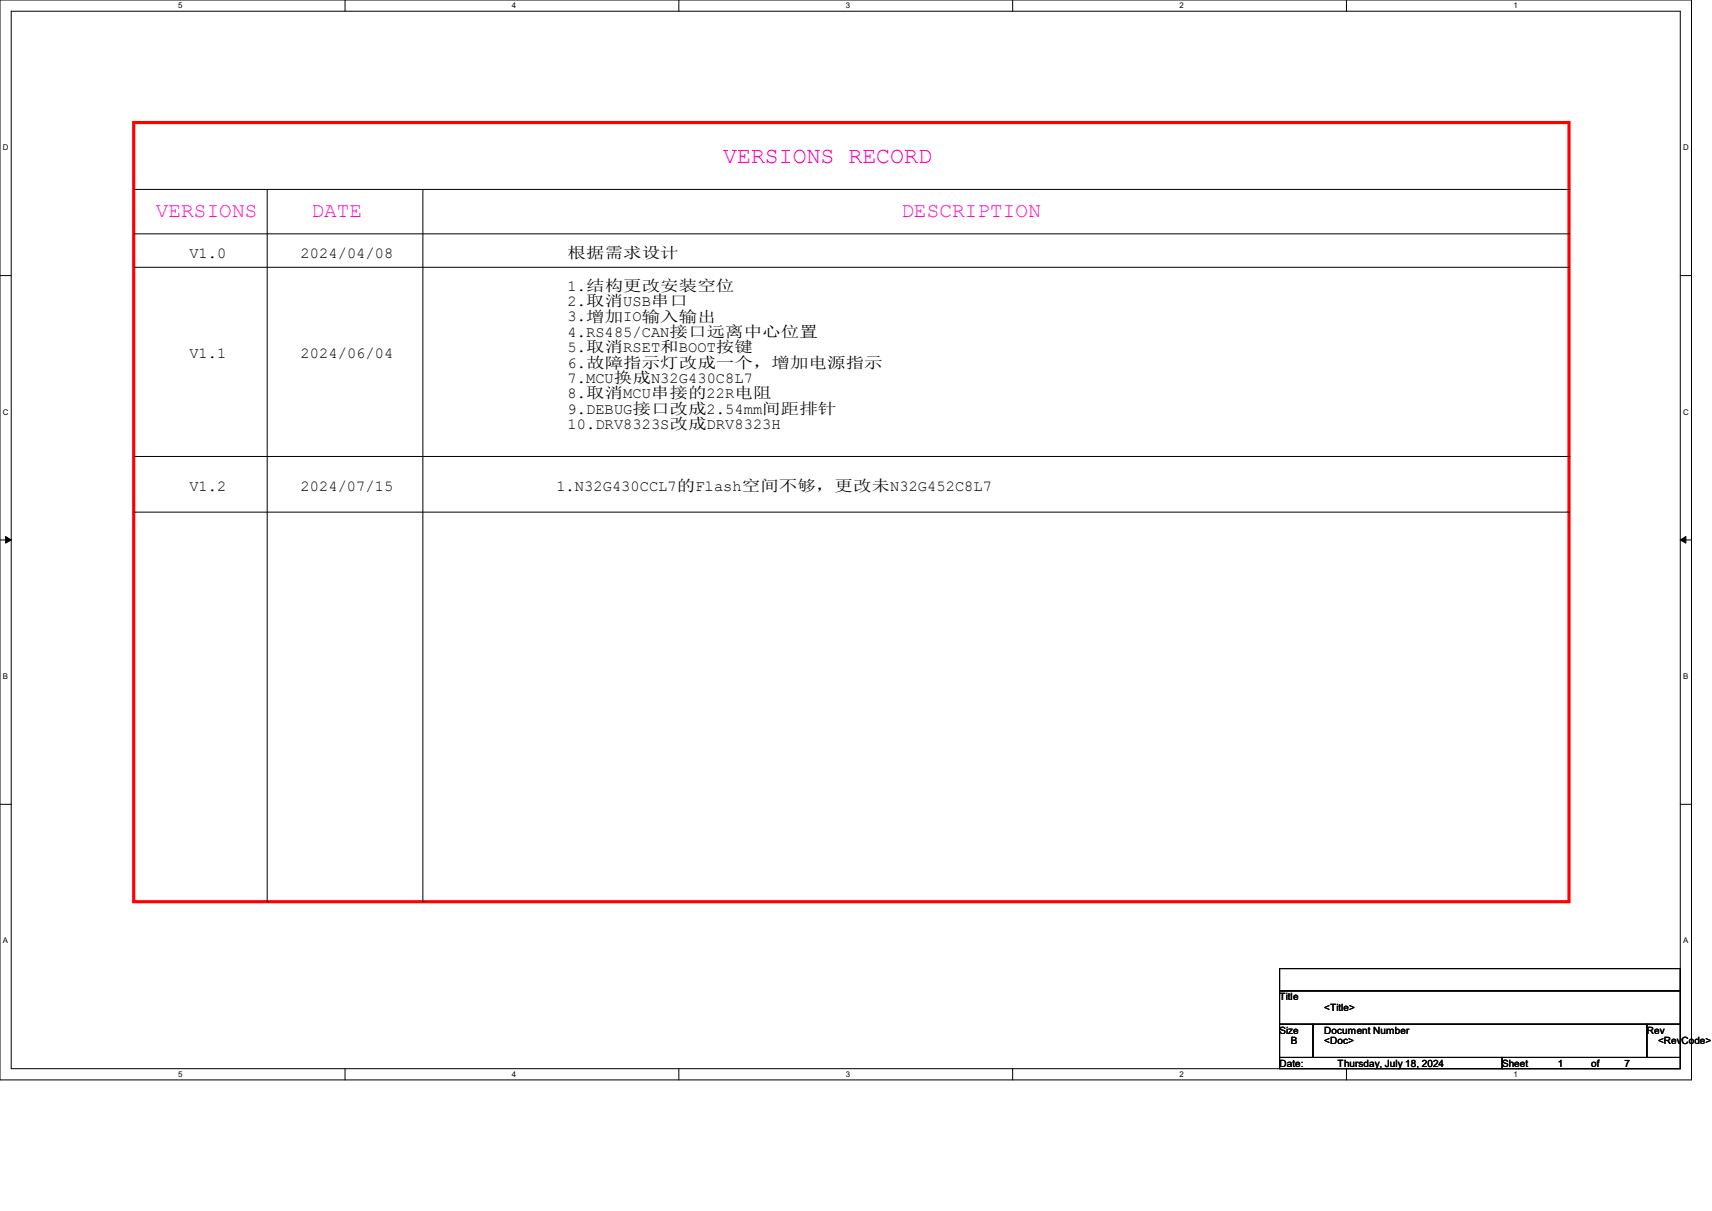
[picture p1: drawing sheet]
<svg xmlns="http://www.w3.org/2000/svg" width="297mm" height="210mm" viewBox="0 0 297 210" stroke-linecap="round" stroke-linejoin="round" font-family="sans-serif">
<defs><g id="words">
<text font-size="4" fill="#ff0080" x="125.5" y="28.3">VERSIONS RECORD</text>
<g font-size="3.6" fill="#f0f">
<text x="27.1" y="37.7">VERSIONS</text>
<text x="54.1" y="37.7">DATE</text>
<text x="156.4" y="37.7">DESCRIPTION</text>
</g>
<g font-size="2.7">
<text x="32.9" y="44.7">V1.0</text>
<text x="52.2" y="44.7">2024/04/08</text>
<text x="98.5" y="44.7">根据需求设计</text>
<text x="98.5" y="50.4">1.结构更改安装空位</text>
<text x="98.5" y="53.1">2.取消USB串口</text>
<text x="98.5" y="55.8">3.增加IO输入输出</text>
<text x="98.5" y="58.4">4.RS485/CAN接口远离中心位置</text>
<text x="32.9" y="62">V1.1</text>
<text x="52.2" y="62">2024/06/04</text>
<text x="98.5" y="61.1">5.取消RSET和BOOT按键</text>
<text x="98.5" y="63.8">6.故障指示灯改成一个，增加电源指示</text>
<text x="98.5" y="66.4">7.MCU换成N32G430C8L7</text>
<text x="98.5" y="69.1">8.取消MCU串接的22R电阻</text>
<text x="98.5" y="71.8">9.DEBUG接口改成2.54mm间距排针</text>
<text x="98.5" y="74.4">10.DRV8323S改成DRV8323H</text>
<text x="32.9" y="85.2">V1.2</text>
<text x="52.2" y="85.2">2024/07/15</text>
<text x="96.5" y="85.2">1.N32G430CCL7的Flash空间不够，更改未N32G452C8L7</text>
</g>
<g font-size="1.7">
<text x="222" y="173.4">Title</text>
<text x="222" y="179.2">Size</text>
<text x="229.7" y="175.3">&lt;Title&gt;</text>
<text x="229.7" y="179.2">Document Number</text>
<text x="285.7" y="179.2">Rev</text>
<text x="222" y="185">Date:</text>
<text x="223.9" y="181.1">B</text>
<text x="229.7" y="181.1">&lt;Doc&gt;</text>
<text x="232.1" y="185">Thursday, July 18, 2024</text>
<text x="260.6" y="185">Sheet</text>
<text x="270.2" y="185">1</text>
<text x="276" y="185">of</text>
<text x="281.8" y="185">7</text>
<text x="287.7" y="181.1">&lt;RevCode&gt;</text>
</g>
<g font-size="1.4">
<text x="30.9" y="1.4">5</text>
<text x="88.8" y="1.4">4</text>
<text x="146.7" y="1.4">3</text>
<text x="204.6" y="1.4">2</text>
<text x="262.6" y="1.4">1</text>
<text x=".5" y="26.1">D</text>
<text x="292" y="26.1">D</text>
<text x=".5" y="71.9">C</text>
<text x="292" y="71.9">C</text>
<text x=".5" y="117.8">B</text>
<text x="292" y="117.8">B</text>
<text x=".5" y="163.6">A</text>
<text x="292" y="163.6">A</text>
<text x="30.9" y="186.8">5</text>
<text x="88.8" y="186.8">4</text>
<text x="146.7" y="186.8">3</text>
<text x="204.6" y="186.8">2</text>
<text x="262.6" y="186.8">1</text>
</g>
</g></defs>
<path d="M0 0h293.5v187.3h-293.5zM1.9 1.9h289.6v183.4h-289.6z" fill="none" stroke="#000" stroke-width=".17"/>
<g fill="#fff">
<path d="M30.9 .2h.8v1.5h-.8z"/>
<path d="M30.9 185.5h.8v1.6h-.8z"/>
</g>
<path d="M59.9 0v1.9M59.9 185.3v2" fill="none" stroke="#000" stroke-width=".17"/>
<g fill="#fff">
<path d="M88.8 .2h.8v1.5h-.8z"/>
<path d="M88.8 185.5h.8v1.6h-.8z"/>
</g>
<path d="M117.8 0v1.9M117.8 185.3v2" fill="none" stroke="#000" stroke-width=".17"/>
<g fill="#fff">
<path d="M146.7 .2h.8v1.5h-.8z"/>
<path d="M146.7 185.5h.8v1.6h-.8z"/>
</g>
<path d="M175.7 0v1.9M175.7 185.3v2" fill="none" stroke="#000" stroke-width=".17"/>
<g fill="#fff">
<path d="M204.6 .2h.8v1.5h-.8z"/>
<path d="M204.6 185.5h.8v1.6h-.8z"/>
</g>
<path d="M233.6 0v1.9M233.6 185.3v2" fill="none" stroke="#000" stroke-width=".17"/>
<g fill="#fff">
<path d="M262.6 .2h.7v1.5h-.7z"/>
<path d="M262.6 185.5h.7v1.6h-.7z"/>
<path d="M.5 24.8h1v1.6h-1z"/>
<path d="M292 24.8h1v1.6h-1z"/>
<path d="M.5 70.7h1v1.5h-1z"/>
<path d="M292 70.7h1v1.5h-1z"/>
</g>
<path d="M0 47.8h1.9M291.5 47.8h2" fill="none" stroke="#000" stroke-width=".17"/>
<g fill="#fff">
<path d="M.5 116.5h.9v1.6h-.9z"/>
<path d="M292 116.5h.9v1.6h-.9z"/>
</g>
<path d="M0 93.6h1.9M291.5 93.6h2" fill="none" stroke="#000" stroke-width=".17"/>
<path d="M1 93l.9 .6-.9 .6zM291.5 93.6l1-.6v1.2z" fill="#000" stroke="#000" stroke-width=".17"/>
<g fill="#fff">
<path d="M.5 162.4h.9v1.5h-.9z"/>
<path d="M292 162.4h.9v1.5h-.9z"/>
</g>
<g fill="none" stroke="#000" stroke-width=".17">
<path d="M23.2 32.9h249M46.4 32.9v123.5M73.4 32.9v123.5M272.2 32.9h.1M23.2 40.6h249M23.2 46.4h249M272.2 40.6h.1M272.2 46.4h.1M23.2 79.2h249M272.2 79.2h.1M23.2 88.8h249M272.2 88.8h.1"/>
<path d="M0 139.5h1.9M291.5 139.5h2M46.4 156.4h.1M73.4 156.4h.1M222 168h69.5v3.8h-69.5zM222 171.8h69.5v5.8h-69.5zM222 177.6h5.8v5.8h-5.8zM227.8 177.6h57.9v5.8h-57.9zM285.7 177.6h5.8v5.8h-5.8zM222 183.4h38.6v1.9h-38.6zM260.6 183.4h30.9v1.9h-30.9z"/>
</g>
<path d="M23.2 21.3h249v135.1h-249z" fill="none" stroke="#f00" stroke-width=".55"/>
<use href="#words"/>
</svg>
